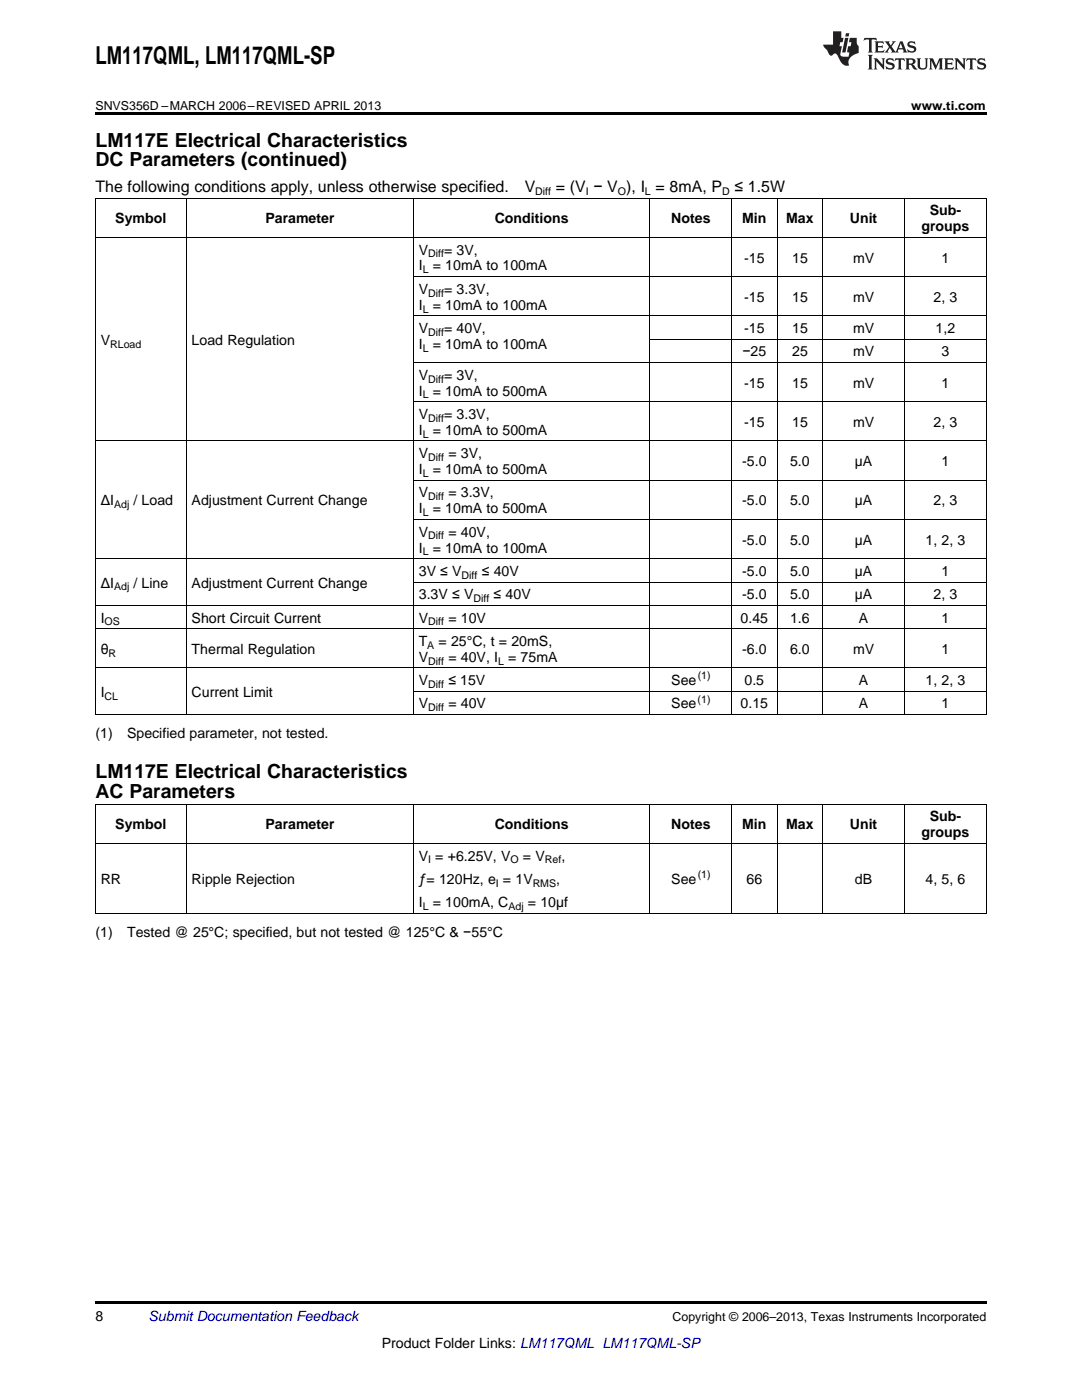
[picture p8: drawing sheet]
<svg xmlns="http://www.w3.org/2000/svg" width="216mm" height="279mm" viewBox="0 0 216 279" stroke-linecap="round" stroke-linejoin="round" font-family="sans-serif">
<defs><g id="words">
<text font-size="4.9" x="19" y="12.8">LM117QML, LM117QML-SP</text>
<g font-size="3.9">
<text x="19" y="29.3">LM117E Electrical Characteristics</text>
<text x="19" y="33.2">DC Parameters (continued)</text>
<text x="19" y="155.4">LM117E Electrical Characteristics</text>
<text x="19" y="159.2">AC Parameters</text>
</g>
<g font-size="3.2">
<text x="19" y="38.3">The following conditions apply, unless otherwise specified.</text>
<text x="104.7" y="38.3">V</text>
<text x="110.9" y="38.3">= (V − V ), I = 8mA, P</text>
<text x="146.6" y="38.3">≤ 1.5W</text>
</g>
<g font-size="2.8">
<text x="23" y="44.6">Symbol</text>
<text x="53" y="44.6">Parameter</text>
<text x="98.7" y="44.6">Conditions</text>
<text x="133.9" y="44.6">Notes</text>
<text x="148.1" y="44.6">Min</text>
<text x="156.9" y="44.6">Max</text>
<text x="169.6" y="44.6">Unit</text>
<text x="183.9" y="46.1">groups</text>
<text x="185.5" y="43">Sub-</text>
<text x="83.6" y="50.8">V</text>
<text x="83.6" y="54">I</text>
<text x="86.4" y="54">= 10mA to 100mA</text>
<text x="88.6" y="50.8">= 3V,</text>
<text x="148.5" y="52.4">-15</text>
<text x="158.1" y="52.4">15</text>
<text x="170.2" y="52.4">mV</text>
<text x="187.9" y="52.4">1</text>
<text x="83.6" y="58.6">V</text>
<text x="88.6" y="58.6">= 3.3V,</text>
<text x="83.6" y="61.8">I</text>
<text x="86.4" y="61.8">= 10mA to 100mA</text>
<text x="148.5" y="60.2">-15</text>
<text x="158.1" y="60.2">15</text>
<text x="170.2" y="60.2">mV</text>
<text x="186.3" y="60.2">2, 3</text>
<text x="20.1" y="68.8">V</text>
<text x="38.2" y="68.8">Load Regulation</text>
<text x="83.6" y="66.5">V</text>
<text x="83.6" y="69.6">I</text>
<text x="86.4" y="69.6">= 10mA to 100mA</text>
<text x="88.6" y="66.5">= 40V,</text>
<text x="148.1" y="71.1">−25</text>
<text x="148.5" y="66.5">-15</text>
<text x="158.1" y="66.5">15</text>
<text x="158.1" y="71.1">25</text>
<text x="170.2" y="66.5">mV</text>
<text x="170.2" y="71.1">mV</text>
<text x="186.7" y="66.5">1,2</text>
<text x="187.9" y="71.1">3</text>
<text x="83.6" y="75.8">V</text>
<text x="88.6" y="75.8">= 3V,</text>
<text x="148.5" y="77.4">-15</text>
<text x="158.1" y="77.4">15</text>
<text x="170.2" y="77.4">mV</text>
<text x="187.9" y="77.4">1</text>
<text x="83.6" y="79">I</text>
<text x="83.6" y="83.6">V</text>
<text x="86.4" y="79">= 10mA to 500mA</text>
<text x="88.6" y="83.6">= 3.3V,</text>
<text x="83.6" y="86.8">I</text>
<text x="86.4" y="86.8">= 10mA to 500mA</text>
<text x="148.5" y="85.2">-15</text>
<text x="158.1" y="85.2">15</text>
<text x="170.2" y="85.2">mV</text>
<text x="186.3" y="85.2">2, 3</text>
<text x="83.6" y="91.4">V</text>
<text x="83.6" y="94.6">I</text>
<text x="86.4" y="94.6">= 10mA to 500mA</text>
<text x="89.5" y="91.4">= 3V,</text>
<text x="148.1" y="93">-5.0</text>
<text x="157.7" y="93">5.0</text>
<text x="170.6" y="93">µA</text>
<text x="187.9" y="93">1</text>
<text x="20.1" y="100.9">ΔI</text>
<text x="26.6" y="100.9">/ Load</text>
<text x="38.2" y="100.9">Adjustment Current Change</text>
<text x="83.6" y="99.3">V</text>
<text x="89.5" y="99.3">= 3.3V,</text>
<text x="148.1" y="100.9">-5.0</text>
<text x="157.7" y="100.9">5.0</text>
<text x="170.6" y="100.9">µA</text>
<text x="186.3" y="100.9">2, 3</text>
<text x="83.6" y="102.4">I</text>
<text x="83.6" y="107.1">V</text>
<text x="86.4" y="102.4">= 10mA to 500mA</text>
<text x="89.5" y="107.1">= 40V,</text>
<text x="83.6" y="110.3">I</text>
<text x="86.4" y="110.3">= 10mA to 100mA</text>
<text x="148.1" y="108.7">-5.0</text>
<text x="157.7" y="108.7">5.0</text>
<text x="170.6" y="108.7">µA</text>
<text x="184.7" y="108.7">1, 2, 3</text>
<text x="20.1" y="117.3">ΔI</text>
<text x="26.6" y="117.3">/ Line</text>
<text x="38.2" y="117.3">Adjustment Current Change</text>
<text x="83.6" y="114.9">3V ≤ V</text>
<text x="83.6" y="119.6">3.3V ≤ V</text>
<text x="96.1" y="114.9">≤ 40V</text>
<text x="98.5" y="119.6">≤ 40V</text>
<text x="148.1" y="114.9">-5.0</text>
<text x="148.1" y="119.6">-5.0</text>
<text x="157.7" y="114.9">5.0</text>
<text x="157.7" y="119.6">5.0</text>
<text x="170.6" y="114.9">µA</text>
<text x="170.6" y="119.6">µA</text>
<text x="186.3" y="119.6">2, 3</text>
<text x="187.9" y="114.9">1</text>
<text x="20.1" y="124.2">I</text>
<text x="38.2" y="124.2">Short Circuit Current</text>
<text x="83.6" y="124.2">V</text>
<text x="89.5" y="124.2">= 10V</text>
<text x="147.8" y="124.2">0.45</text>
<text x="157.7" y="124.2">1.6</text>
<text x="171.4" y="124.2">A</text>
<text x="187.9" y="124.2">1</text>
<text x="20.1" y="130.5">θ</text>
<text x="38.2" y="130.5">Thermal Regulation</text>
<text x="83.6" y="128.9">T</text>
<text x="87.5" y="128.9">= 25°C, t = 20mS,</text>
<text x="148.1" y="130.5">-6.0</text>
<text x="157.7" y="130.5">6.0</text>
<text x="170.2" y="130.5">mV</text>
<text x="187.9" y="130.5">1</text>
<text x="83.6" y="132.1">V</text>
<text x="83.6" y="136.7">V</text>
<text x="89.5" y="132.1">= 40V, I</text>
<text x="89.5" y="136.7">≤ 15V</text>
<text x="101.4" y="132.1">= 75mA</text>
<text x="133.9" y="136.7">See</text>
<text x="148.6" y="136.7">0.5</text>
<text x="171.4" y="136.7">A</text>
<text x="184.7" y="136.7">1, 2, 3</text>
<text x="20.1" y="139.1">I</text>
<text x="38.2" y="139.1">Current Limit</text>
<text x="83.6" y="141.4">V</text>
<text x="89.5" y="141.4">= 40V</text>
<text x="133.9" y="141.4">See</text>
<text x="147.8" y="141.4">0.15</text>
<text x="171.4" y="141.4">A</text>
<text x="187.9" y="141.4">1</text>
<text x="19" y="147.2">(1)</text>
<text x="25.4" y="147.2">Specified parameter, not tested.</text>
<text x="23" y="165.5">Symbol</text>
<text x="53" y="165.5">Parameter</text>
<text x="98.7" y="165.5">Conditions</text>
<text x="133.9" y="165.5">Notes</text>
<text x="148.1" y="165.5">Min</text>
<text x="156.9" y="165.5">Max</text>
<text x="169.6" y="165.5">Unit</text>
<text x="183.9" y="167.1">groups</text>
<text x="185.5" y="163.9">Sub-</text>
<text x="83.6" y="171.7">V = +6.25V, V</text>
<text x="104.4" y="171.7">= V</text>
<text x="112" y="171.7">,</text>
<text x="20.1" y="176.4">RR</text>
<text x="38.2" y="176.4">Ripple Rejection</text>
<text x="83.6" y="176.4">ƒ= 120Hz, e = 1V</text>
<text x="111" y="176.4">,</text>
<text x="133.9" y="176.4">See</text>
<text x="149" y="176.4">66</text>
<text x="170.6" y="176.4">dB</text>
<text x="184.7" y="176.4">4, 5, 6</text>
<text x="83.6" y="181">I</text>
<text x="86.4" y="181">= 100mA, C</text>
<text x="105.3" y="181">= 10µf</text>
<text x="19" y="186.9">(1)</text>
<text x="25.4" y="186.9">Tested @ 25°C; specified, but not tested @ 125°C &amp; −55°C</text>
<text x="19" y="263.6">8</text>
<text x="76.2" y="269">Product Folder Links: LM117QML LM117QML-SP</text>
</g>
<text font-size="2.8" fill="#0000c8" x="29.6" y="263.6">Submit Documentation Feedback</text>
<g font-size="2.5">
<text x="19" y="21.9">SNVS356D –MARCH 2006–REVISED APRIL 2013</text>
<text x="181.8" y="21.9">www.ti.com</text>
<text x="134.2" y="263.6">Copyright © 2006–2013, Texas Instruments Incorporated</text>
</g>
<g font-size="2.1">
<text x="106.8" y="38.9">Diff</text>
<text x="116.9" y="38.9">I</text>
<text x="123.3" y="38.9">O</text>
<text x="128.7" y="38.9">L</text>
<text x="144.1" y="38.9">D</text>
<text x="85.4" y="51.4">Diff</text>
<text x="84.3" y="54.5">L</text>
<text x="85.4" y="59.2">Diff</text>
<text x="84.3" y="62.4">L</text>
<text x="22" y="69.4">RLoad</text>
<text x="84.3" y="70.2">L</text>
<text x="85.4" y="67">Diff</text>
<text x="85.4" y="76.3">Diff</text>
<text x="84.3" y="79.5">L</text>
<text x="84.3" y="87.3">L</text>
<text x="85.4" y="84.2">Diff</text>
<text x="84.3" y="95.2">L</text>
<text x="85.4" y="92">Diff</text>
<text x="22.8" y="101.4">Adj</text>
<text x="85.4" y="99.8">Diff</text>
<text x="84.3" y="103">L</text>
<text x="85.4" y="107.7">Diff</text>
<text x="84.3" y="110.8">L</text>
<text x="22.8" y="117.8">Adj</text>
<text x="92.1" y="115.5">Diff</text>
<text x="20.9" y="124.8">OS</text>
<text x="85.4" y="124.8">Diff</text>
<text x="94.5" y="120.2">Diff</text>
<text x="21.7" y="131.1">R</text>
<text x="85.3" y="129.5">A</text>
<text x="85.4" y="132.6">Diff</text>
<text x="85.4" y="137.3">Diff</text>
<text x="99.4" y="132.6">L</text>
<text x="139.2" y="135.6">(1)</text>
<text x="20.9" y="139.6">CL</text>
<text x="85.4" y="142">Diff</text>
<text x="139.2" y="140.3">(1)</text>
<text x="85.4" y="172.3">I</text>
<text x="101.9" y="172.3">O</text>
<text x="108.7" y="172.3">Ref</text>
<text x="99" y="177">I</text>
<text x="106.3" y="177">RMS</text>
<text x="139.2" y="175.3">(1)</text>
<text x="84.3" y="181.6">L</text>
<text x="101.5" y="181.6">Adj</text>
</g>
</g></defs>
<path d="M19 22.5h177.8v.5h-177.8zM19 259.7h177.8v.5h-177.8z" fill="#000"/>
<g fill="none" stroke="#000" stroke-width=".2">
<path d="M19 39.5h177.8M19.1 39.6v103.1M37.1 39.6v103.1M82.5 39.6v103.1M129.7 39.6v103.1M146 39.6v103.1M155.1 39.6v103.1M164.1 39.6v103.1M180.5 39.6v103.1M196.8 39.6v103.1M19 47.4h177.8M82.5 55.2h114.3"/>
<path d="M82.5 72.3h114.3M82.5 63h114.3M129.7 67.7h67.1M19 88h177.8M82.5 95.8h114.3M82.5 80.2h114.3M19 111.5h177.8M82.5 116.2h114.3M82.5 103.7h114.3M19 133.3h177.8M19 125.5h177.8M19 120.8h177.8"/>
<path d="M82.5 138h114.3M19 142.6h177.8M19 168.3h177.8M19 160.5h177.8M19.1 160.5v21.8M37.1 160.5v21.8M82.5 160.5v21.8M129.7 160.5v21.8M146 160.5v21.8M155.1 160.5v21.8M164.1 160.5v21.8M180.5 160.5v21.8"/>
<path d="M196.8 160.5v21.8M19 182.3h177.8"/>
</g>
<g fill="#231f20">
<path d="M172.5 7.6l-.1 .5 .4-.2h.6v.1v2.1l-.2 .4h.9l-.2-.4v-2.1l.1-.1h.5l.5 .2-.2-.5zM174.5 8.3l.2 .3v1.5l-.2 .4h1.8l.2-.6a1.04 1.04 0 0 1-1.3 .2v-.7h.6l.3 .2v-.6l-.3 .2h-.6v-.6l.8-.1 .4 .3-.2-.5zM176.5 8.3l.9 1.1-.9 1.1h.8l-.2-.2 .4-.7 .5 .7-.2 .2h1.5l-.2-.2 .2-.4h.9l.1 .4-.2 .2h1l-.3-.3-.7-1.9h-.5l-.9 2-.8-1 .9-1h-.8l.1 .3-.4 .5-.3-.6 .1-.2zM179.7 8.6l.4 1h-.7zM181.3 8.4a.63 .63 0 0 0-.2 .7 .63 .63 0 0 0 .6 .4l.6 .2 .1 .2a.75 .75 0 0 1-.7 .4 .75 .75 0 0 1-.6-.5l.1 .7 .1-.1a1.11 1.11 0 0 0 1.5-.6 1.13 1.13 0 0 0-1.2-.8l-.1-.4a1.04 1.04 0 0 1 1.2 .2l-.2-.5-.2 .1-.4-.2zM173.2 10.9l.2 .4v2.2l-.2 .4h1l-.3-.4v-2.2l.3-.4zM174.3 11.6l.3 .4v1.5l-.3 .4h.8l-.2-.4v-1.3l1.5 1.7v-1.9l.2-.4h-.7l.2 .4v.9l-1.1-1.3zM177 11.8a.62 .62 0 0 0-.2 .7 .62 .62 0 0 0 .6 .4l.6 .1 .1 .3a.76 .76 0 0 1-.7 .3 .76 .76 0 0 1-.7-.4l.2 .7 .1-.1a1.11 1.11 0 0 0 1.5-.6 1.13 1.13 0 0 0-1.2-.8l-.1-.4a1.04 1.04 0 0 1 1.2 .2l-.2-.6-.2 .1-.5-.1zM178.7 11.6l-.2 .6a.61 .61 0 0 1 .8-.3v1.6l-.2 .4h.9l-.2-.4v-1.6a.63 .63 0 0 1 .7 .3l-.1-.6zM180.6 11.6l.3 .4v1.5l-.3 .4h1l-.2-.2-.1-.8 .6 .2a.76 .76 0 0 0 1.2 .7l-1-1a.58 .58 0 0 0 .6-.5 .58 .58 0 0 0-.5-.6zM181.4 11.9h.1a.45 .45 0 0 1 .5 .1 .45 .45 0 0 1 .1 .5l-.8 .2zM182.9 11.6l.2 .2a2.17 2.17 0 0 0 .3 1.9 .99 .99 0 0 0 1.6-.6v-1.1l.2-.4h-.7l.2 .2a1.92 1.92 0 0 1-.2 1.8 .6 .6 0 0 1-.9-.5v-1.1l.2-.4zM185.4 11.6l.2 .4v1.5l-.2 .4h.7l-.2-.4v-1.4l.8 1.8 .8-1.8v1.4l-.2 .4h.9l-.2-.4v-1.5l.2-.4h-.8l-.6 1.5-.6-1.5zM188.4 11.6l.2 .4v1.5l-.2 .4h1.8l.1-.6a1.04 1.04 0 0 1-1.2 .1v-.6h.5l.4 .2v-.6l-.4 .2h-.5v-.7h.8l.3 .3-.1-.6zM190.5 11.6l.2 .4v1.5l-.2 .4h.7l-.2-.4v-1.3l1.5 1.7v-1.9l.2-.4h-.7l.2 .4v.9l-1.1-1.3zM192.9 11.6l-.1 .6a.61 .61 0 0 1 .7-.3l.1 1.6-.3 .4h1l-.3-.4 .1-1.6a.63 .63 0 0 1 .7 .3l-.1-.6zM195.2 11.8a.62 .62 0 0 0-.2 .7 .62 .62 0 0 0 .6 .4l.6 .1 .1 .3a.76 .76 0 0 1-.7 .3 .76 .76 0 0 1-.6-.4l.1 .7 .1-.1a1.11 1.11 0 0 0 1.6-.6 1.13 1.13 0 0 0-1.3-.8l-.1-.4a1.04 1.04 0 0 1 1.2 .2l-.1-.6-.2 .1-.5-.1z"/>
<path d="M166.2 6.3v2.6h-1.9v.4l.8 .9a.91 .91 0 0 0 1 .8 .56 .56 0 0 1 .5-.3 .56 .56 0 0 1 .5 .3l.4 .8a1.53 1.53 0 0 0 1.9 1.2 1.54 1.54 0 0 1 1-2.1l.9-.3v-1.4a1.52 1.52 0 0 1-.4-1.6h-1.3l-.2 .8h.5l-.2 .8h-.5l-.1 1v.2l.4 .1-.2 .8a1.93 1.93 0 0 1-1.6-.3l.3-1.8h-.5l.2-.8h.4l.2-.8h-.4v-1.3zM168.6 7.6l-.6 2.9h.7l.6-2.9zM168.8 6.6l-.1 .7h.6l.2-.7z"/>
</g>
<use href="#words"/>
</svg>
